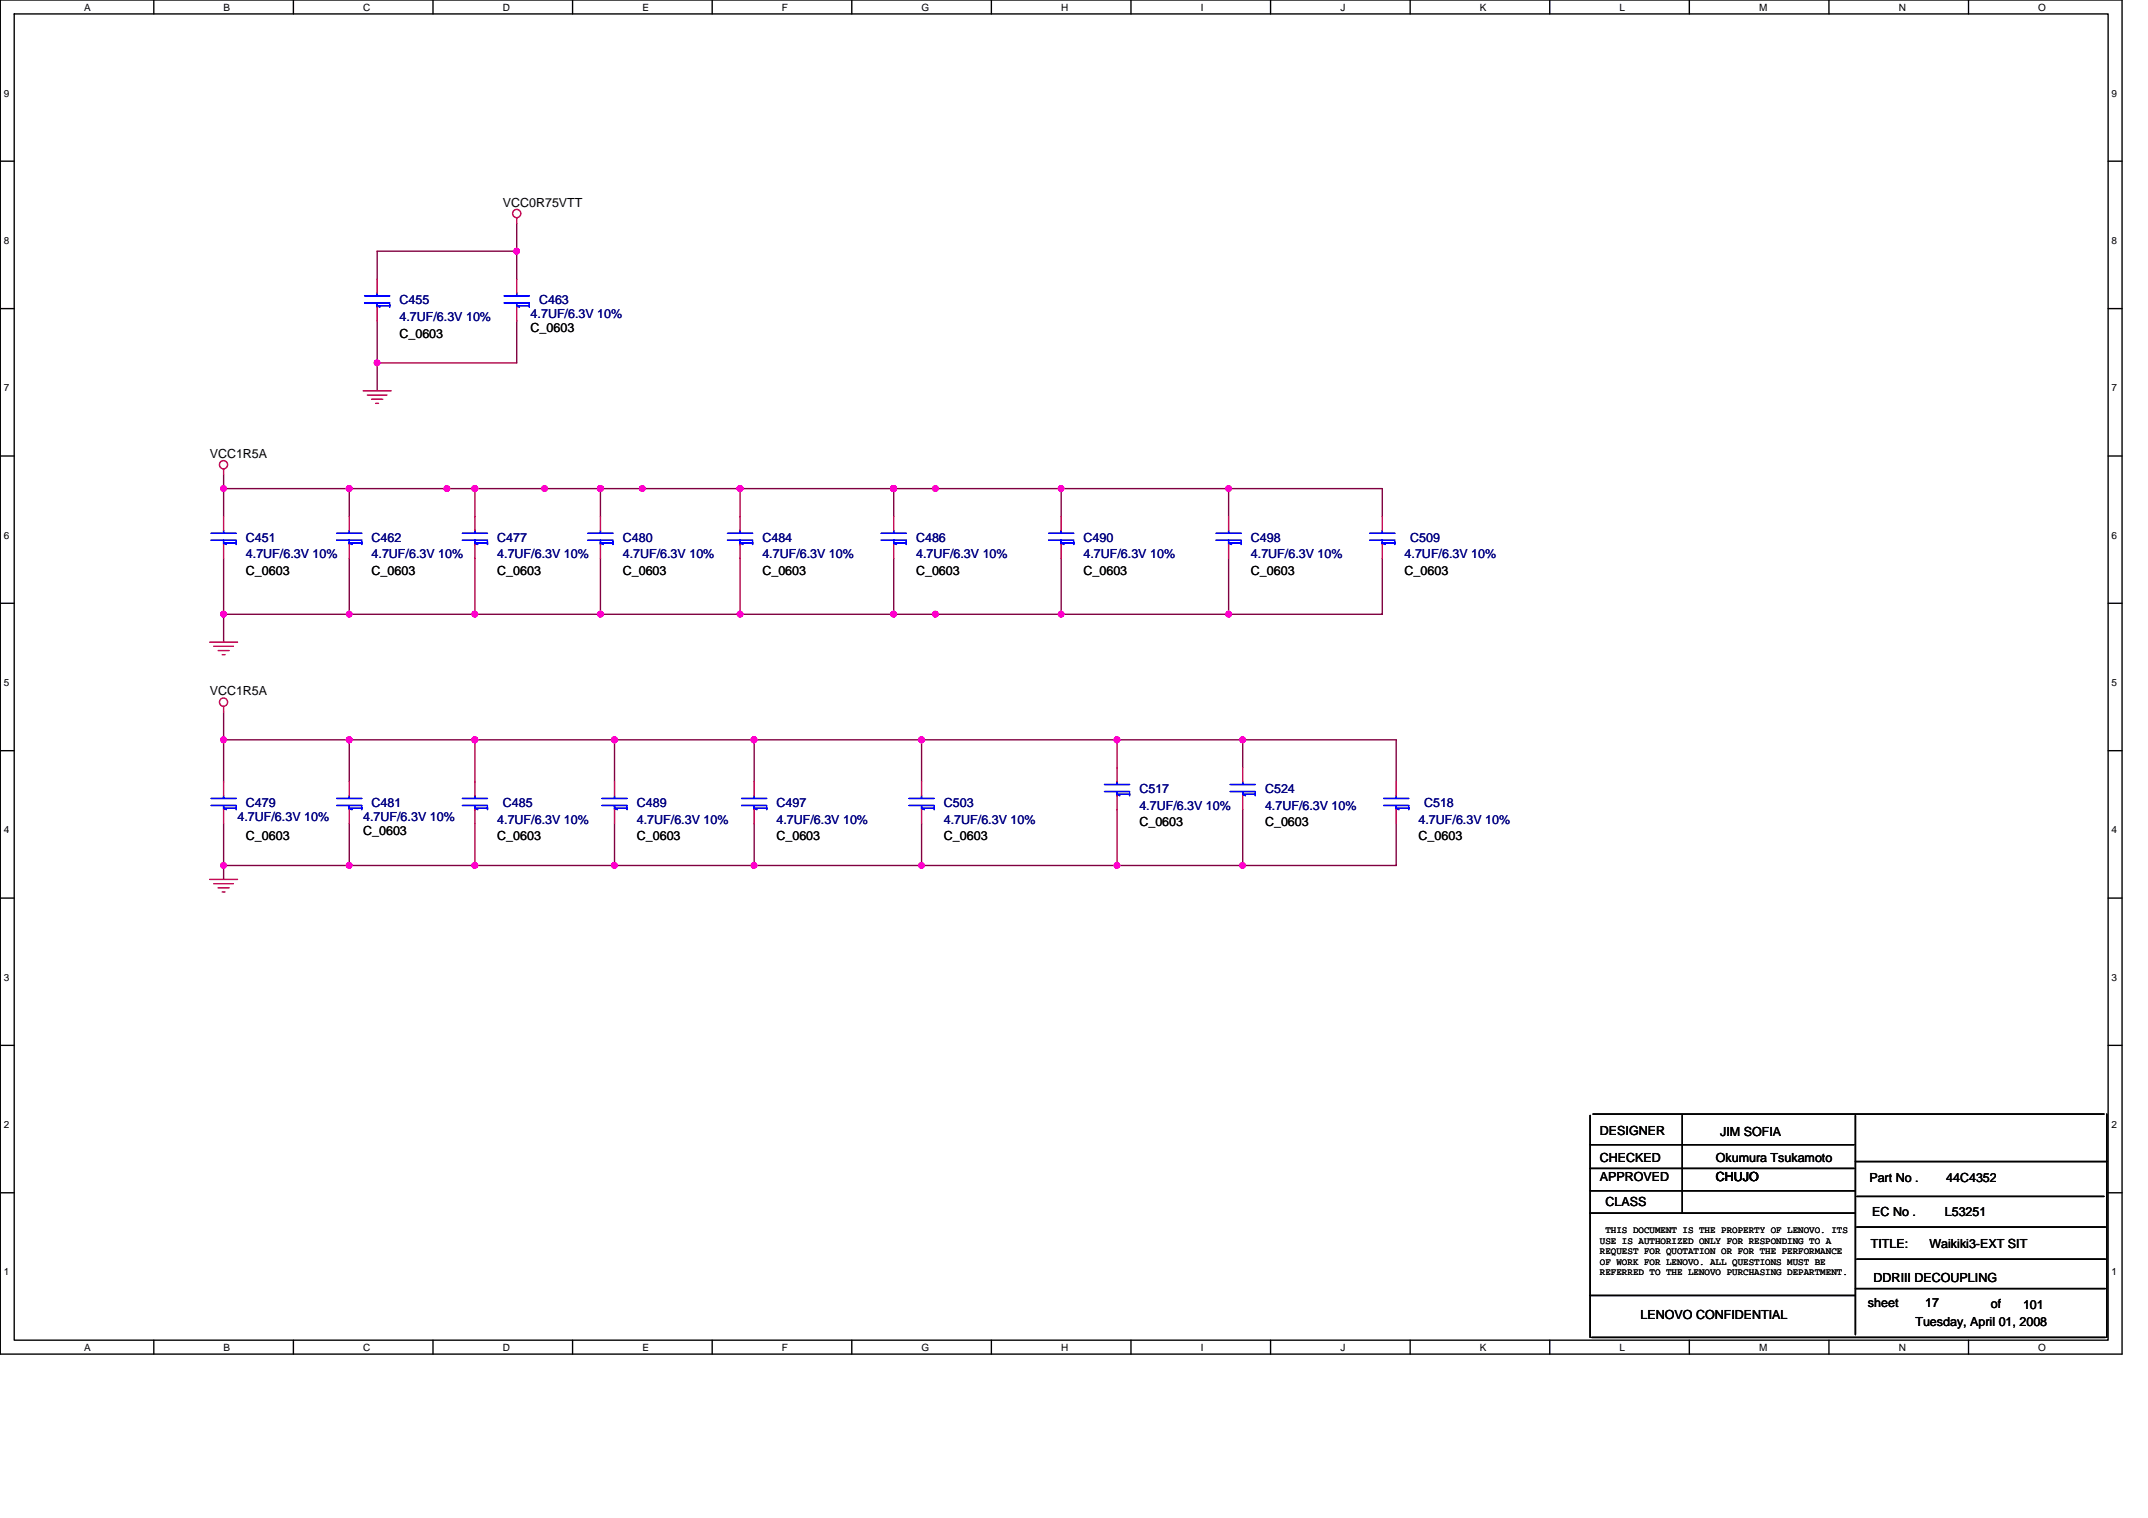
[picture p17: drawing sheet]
<svg xmlns="http://www.w3.org/2000/svg" width="297mm" height="210mm" viewBox="0 0 297 210" stroke-linecap="round" stroke-linejoin="round" font-family="sans-serif">
<defs><g id="words">
<g font-size="1.7">
<text x="69.5" y="28.6">VCC0R75VTT</text>
<text x="55.2" y="46.7">C_0603</text>
<text x="73.4" y="45.9">C_0603</text>
<text x="29" y="63.3">VCC1R5A</text>
<text x="34" y="79.5">C_0603</text>
<text x="51.4" y="79.5">C_0603</text>
<text x="68.8" y="79.5">C_0603</text>
<text x="86.1" y="79.5">C_0603</text>
<text x="105.4" y="79.5">C_0603</text>
<text x="126.7" y="79.5">C_0603</text>
<text x="149.8" y="79.5">C_0603</text>
<text x="173" y="79.5">C_0603</text>
<text x="194.2" y="79.5">C_0603</text>
<text x="29" y="96.1">VCC1R5A</text>
<text x="34" y="116.2">C_0603</text>
<text x="50.2" y="115.4">C_0603</text>
<text x="68.8" y="116.2">C_0603</text>
<text x="88.1" y="116.2">C_0603</text>
<text x="107.4" y="116.2">C_0603</text>
<text x="130.5" y="116.2">C_0603</text>
<text x="157.6" y="114.3">C_0603</text>
<text x="174.9" y="114.3">C_0603</text>
<text x="196.2" y="116.2">C_0603</text>
<text x="221.3" y="156.9">DESIGNER</text>
<text x="221.3" y="160.6">CHECKED</text>
<text x="237.3" y="160.6">Okumura Tsukamoto</text>
<text x="237.9" y="157.1">JIM SOFIA</text>
<text x="221.3" y="163.3">APPROVED</text>
<text x="222" y="166.8">CLASS</text>
<text x="237.3" y="163.3">CHUJO</text>
<text x="258.5" y="163.5">Part No .</text>
<text x="269.1" y="163.5">44C4352</text>
<text x="258.7" y="172.6">TITLE:</text>
<text x="258.9" y="168.1">EC No .</text>
<text x="266.8" y="172.6">Waikiki3-EXT SIT</text>
<text x="268.9" y="168.1">L53251</text>
<text x="259.1" y="177.2">DDRIII DECOUPLING</text>
<text x="226.9" y="182.4">LENOVO CONFIDENTIAL</text>
<text x="258.3" y="180.7">sheet</text>
<text x="264.9" y="183.4">Tuesday, April 01, 2008</text>
<text x="266.2" y="180.7">17</text>
<text x="275.3" y="180.9">of</text>
<text x="279.8" y="181.1">101</text>
</g>
<g font-size="1.7" fill="#000080">
<text x="55.2" y="42.1">C455</text>
<text x="55.2" y="44.4">4.7UF/6.3V 10%</text>
<text x="73.4" y="44">4.7UF/6.3V 10%</text>
<text x="74.5" y="42.1">C463</text>
<text x="34" y="74.9">C451</text>
<text x="34" y="77.2">4.7UF/6.3V 10%</text>
<text x="51.4" y="74.9">C462</text>
<text x="51.4" y="77.2">4.7UF/6.3V 10%</text>
<text x="68.8" y="74.9">C477</text>
<text x="68.8" y="77.2">4.7UF/6.3V 10%</text>
<text x="86.1" y="74.9">C480</text>
<text x="86.1" y="77.2">4.7UF/6.3V 10%</text>
<text x="105.4" y="74.9">C484</text>
<text x="105.4" y="77.2">4.7UF/6.3V 10%</text>
<text x="126.7" y="74.9">C486</text>
<text x="126.7" y="77.2">4.7UF/6.3V 10%</text>
<text x="149.8" y="74.9">C490</text>
<text x="149.8" y="77.2">4.7UF/6.3V 10%</text>
<text x="173" y="74.9">C498</text>
<text x="173" y="77.2">4.7UF/6.3V 10%</text>
<text x="194.2" y="77.2">4.7UF/6.3V 10%</text>
<text x="195" y="74.9">C509</text>
<text x="32.8" y="113.5">4.7UF/6.3V 10%</text>
<text x="34" y="111.6">C479</text>
<text x="50.2" y="113.5">4.7UF/6.3V 10%</text>
<text x="51.4" y="111.6">C481</text>
<text x="68.8" y="113.9">4.7UF/6.3V 10%</text>
<text x="69.5" y="111.6">C485</text>
<text x="88.1" y="111.6">C489</text>
<text x="88.1" y="113.9">4.7UF/6.3V 10%</text>
<text x="107.4" y="111.6">C497</text>
<text x="107.4" y="113.9">4.7UF/6.3V 10%</text>
<text x="130.5" y="111.6">C503</text>
<text x="130.5" y="113.9">4.7UF/6.3V 10%</text>
<text x="157.6" y="109.6">C517</text>
<text x="157.6" y="112">4.7UF/6.3V 10%</text>
<text x="174.9" y="109.6">C524</text>
<text x="174.9" y="112">4.7UF/6.3V 10%</text>
<text x="196.2" y="113.9">4.7UF/6.3V 10%</text>
<text x="196.9" y="111.6">C518</text>
</g>
<g font-size="1.4">
<text x="11.6" y="1.5">A</text>
<text x="30.9" y="1.5">B</text>
<text x="50.2" y="1.5">C</text>
<text x="69.5" y="1.5">D</text>
<text x="88.8" y="1.5">E</text>
<text x="108.1" y="1.5">F</text>
<text x="127.4" y="1.5">G</text>
<text x="146.7" y="1.5">H</text>
<text x="166" y="1.5">I</text>
<text x="185.4" y="1.5">J</text>
<text x="204.7" y="1.5">K</text>
<text x="224" y="1.5">L</text>
<text x="243.3" y="1.5">M</text>
<text x="262.6" y="1.5">N</text>
<text x="281.9" y="1.5">O</text>
<text x=".5" y="13.4">9</text>
<text x="292" y="13.4">9</text>
<text x=".5" y="33.7">8</text>
<text x="292" y="33.7">8</text>
<text x=".5" y="54.1">7</text>
<text x="292" y="54.1">7</text>
<text x=".5" y="74.5">6</text>
<text x="292" y="74.5">6</text>
<text x=".5" y="94.8">5</text>
<text x="292" y="94.8">5</text>
<text x=".5" y="115.2">4</text>
<text x="292" y="115.2">4</text>
<text x=".5" y="135.6">3</text>
<text x="292" y="135.6">3</text>
<text x=".5" y="156">2</text>
<text x="292" y="156">2</text>
<text x=".5" y="176.4">1</text>
<text x="292" y="176.4">1</text>
<text x="11.6" y="186.8">A</text>
<text x="30.9" y="186.8">B</text>
<text x="50.2" y="186.8">C</text>
<text x="69.5" y="186.8">D</text>
<text x="88.8" y="186.8">E</text>
<text x="108.1" y="186.8">F</text>
<text x="127.4" y="186.8">G</text>
<text x="146.7" y="186.8">H</text>
<text x="166" y="186.8">I</text>
<text x="185.4" y="186.8">J</text>
<text x="204.7" y="186.8">K</text>
<text x="224" y="186.8">L</text>
<text x="243.3" y="186.8">M</text>
<text x="262.6" y="186.8">N</text>
<text x="281.9" y="186.8">O</text>
</g>
<g font-size="1.3">
<text x="221.3" y="172">USE IS AUTHORIZED ONLY FOR RESPONDING TO A</text>
<text x="221.3" y="173.4">REQUEST FOR QUOTATION OR FOR THE PERFORMANCE</text>
<text x="222" y="170.6">THIS DOCUMENT IS THE PROPERTY OF LENOVO. ITS</text>
<text x="221.3" y="174.9">OF WORK FOR LENOVO. ALL QUESTIONS MUST BE</text>
<text x="221.3" y="176.3">REFERRED TO THE LENOVO PURCHASING DEPARTMENT.</text>
</g>
</g></defs>
<path d="M0 0h293.5v187.2h-293.5zM2 1.9h289.5v183.4h-289.5z" fill="none" stroke="#000" stroke-width=".19"/>
<g fill="#fff">
<path d="M11.6 .2h.9v1.6h-.9z"/>
<path d="M11.6 185.5h.9v1.6h-.9z"/>
</g>
<path d="M21.3 0v1.9M21.3 185.3v1.9" fill="none" stroke="#000" stroke-width=".19"/>
<g fill="#fff">
<path d="M30.9 .2h.9v1.6h-.9z"/>
<path d="M30.9 185.5h.9v1.6h-.9z"/>
</g>
<path d="M40.6 0v1.9M40.6 185.3v1.9" fill="none" stroke="#000" stroke-width=".19"/>
<g fill="#fff">
<path d="M50.2 .2h1v1.6h-1z"/>
<path d="M50.2 185.5h1v1.6h-1z"/>
</g>
<path d="M59.9 0v1.9M59.9 185.3v1.9" fill="none" stroke="#000" stroke-width=".19"/>
<g fill="#fff">
<path d="M69.5 .2h1v1.6h-1z"/>
<path d="M69.5 185.5h1v1.6h-1z"/>
</g>
<path d="M79.2 0v1.9M79.2 185.3v1.9" fill="none" stroke="#000" stroke-width=".19"/>
<g fill="#fff">
<path d="M88.8 .2h.9v1.6h-.9z"/>
<path d="M88.8 185.5h.9v1.6h-.9z"/>
</g>
<path d="M98.5 0v1.9M98.5 185.3v1.9" fill="none" stroke="#000" stroke-width=".19"/>
<g fill="#fff">
<path d="M108.1 .2h.9v1.6h-.9z"/>
<path d="M108.1 185.5h.9v1.6h-.9z"/>
</g>
<path d="M117.8 0v1.9M117.8 185.3v1.9" fill="none" stroke="#000" stroke-width=".19"/>
<g fill="#fff">
<path d="M127.4 .2h1.1v1.6h-1.1z"/>
<path d="M127.4 185.5h1.1v1.6h-1.1z"/>
</g>
<path d="M137.1 0v1.9M137.1 185.3v1.9" fill="none" stroke="#000" stroke-width=".19"/>
<g fill="#fff">
<path d="M146.7 .2h1v1.6h-1z"/>
<path d="M146.7 185.5h1v1.6h-1z"/>
</g>
<path d="M156.4 0v1.9M156.4 185.3v1.9" fill="none" stroke="#000" stroke-width=".19"/>
<g fill="#fff">
<path d="M166 .2h.4v1.6h-.4z"/>
<path d="M166 185.5h.4v1.6h-.4z"/>
</g>
<path d="M175.7 0v1.9M175.7 185.3v1.9" fill="none" stroke="#000" stroke-width=".19"/>
<g fill="#fff">
<path d="M185.4 .2h.7v1.6h-.7z"/>
<path d="M185.4 185.5h.7v1.6h-.7z"/>
</g>
<path d="M195 0v1.9M195 185.3v1.9" fill="none" stroke="#000" stroke-width=".19"/>
<g fill="#fff">
<path d="M204.7 .2h.9v1.6h-.9z"/>
<path d="M204.7 185.5h.9v1.6h-.9z"/>
</g>
<path d="M214.3 0v1.9M214.3 185.3v1.9" fill="none" stroke="#000" stroke-width=".19"/>
<g fill="#fff">
<path d="M224 .2h.7v1.6h-.7z"/>
<path d="M224 185.5h.7v1.6h-.7z"/>
</g>
<path d="M233.6 0v1.9M233.6 185.3v1.9" fill="none" stroke="#000" stroke-width=".19"/>
<g fill="#fff">
<path d="M243.3 .2h1.1v1.6h-1.1z"/>
<path d="M243.3 185.5h1.1v1.6h-1.1z"/>
</g>
<path d="M252.9 0v1.9M252.9 185.3v1.9" fill="none" stroke="#000" stroke-width=".19"/>
<g fill="#fff">
<path d="M262.6 .2h1v1.6h-1z"/>
<path d="M262.6 185.5h1v1.6h-1z"/>
</g>
<path d="M272.2 0v1.9M272.2 185.3v1.9" fill="none" stroke="#000" stroke-width=".19"/>
<g fill="#fff">
<path d="M281.9 .2h1.1v1.6h-1.1z"/>
<path d="M281.9 185.5h1.1v1.6h-1.1z"/>
<path d="M.5 12.1h.8v1.6h-.8z"/>
<path d="M292 12.1h.8v1.6h-.8z"/>
<path d="M.5 32.5h.8v1.5h-.8z"/>
<path d="M292 32.5h.8v1.5h-.8z"/>
</g>
<path d="M0 22.3h2M291.5 22.3h2" fill="none" stroke="#000" stroke-width=".19"/>
<g fill="#fff">
<path d="M.5 52.9h.8v1.5h-.8z"/>
<path d="M292 52.9h.8v1.5h-.8z"/>
</g>
<path d="M0 42.7h2M291.5 42.7h2" fill="none" stroke="#000" stroke-width=".19"/>
<g fill="#fff">
<path d="M.5 73.2h.8v1.6h-.8z"/>
<path d="M292 73.2h.8v1.6h-.8z"/>
</g>
<path d="M0 63.1h2M291.5 63.1h2" fill="none" stroke="#000" stroke-width=".19"/>
<g fill="#fff">
<path d="M.5 93.6h.8v1.5h-.8z"/>
<path d="M292 93.6h.8v1.5h-.8z"/>
</g>
<path d="M0 83.4h2M291.5 83.4h2" fill="none" stroke="#000" stroke-width=".19"/>
<g fill="#fff">
<path d="M.5 114h.8v1.5h-.8z"/>
<path d="M292 114h.8v1.5h-.8z"/>
</g>
<path d="M0 103.8h2M291.5 103.8h2" fill="none" stroke="#000" stroke-width=".19"/>
<g fill="#fff">
<path d="M.5 134.4h.8v1.5h-.8z"/>
<path d="M292 134.4h.8v1.5h-.8z"/>
</g>
<path d="M0 124.2h2M291.5 124.2h2" fill="none" stroke="#000" stroke-width=".19"/>
<g fill="#fff">
<path d="M.5 154.7h.8v1.6h-.8z"/>
<path d="M292 154.7h.8v1.6h-.8z"/>
</g>
<path d="M0 144.5h2M291.5 144.5h2" fill="none" stroke="#000" stroke-width=".19"/>
<g fill="#fff">
<path d="M.5 175.1h.8v1.6h-.8z"/>
<path d="M292 175.1h.8v1.6h-.8z"/>
</g>
<g fill="none" stroke="#000" stroke-width=".19">
<path d="M219.9 158.3h36.5M219.9 154.2v30.7M220.3 154.1h70.7M232.6 154.2v13.5M256.6 154.2v30.4M291.3 154.1v30.8M0 164.9h2M219.9 161.6h36.5M219.9 164.7h36.7M219.9 167.7h36.7M219.9 179.1h36.7M256.6 178.2h34.5"/>
<path d="M256.6 160.6h34.7M256.8 169.7h34.3M256.8 165.4h34.2M256.8 174.1h34.3M291.5 164.9h2M220.1 184.9h71"/>
</g>
<g fill="none" stroke="#800040" stroke-width=".19">
<path d="M71.5 34.7h-19.3v3.9M71.5 30.9v7.7M52.2 44.4v9.6M71.5 44.4v5.8h-19.3M30.9 67.6h160.3v3.8M30.9 65.6v5.8M30.9 77.2v11.6M48.3 67.6v3.8M48.3 77.2v7.7M65.7 67.6v3.8M65.7 77.2v7.7M83 67.6v3.8"/>
<path d="M83 77.2v7.7M102.3 67.6v3.8M102.3 77.2v7.7M123.6 67.6v3.8M123.6 77.2v7.7M146.7 67.6v3.8M146.7 77.2v7.7M169.9 67.6v3.8M169.9 77.2v7.7M191.2 77.2v7.7h-160.3M30.9 98.4v9.7M30.9 102.3h162.2v5.8"/>
<path d="M30.9 113.9v7.7M48.3 102.3v5.8M48.3 113.9v5.8M65.7 102.3v5.8M65.7 113.9v5.8M85 102.3v5.8M85 113.9v5.8M104.3 102.3v5.8M104.3 113.9v5.8M127.4 102.3v5.8M127.4 113.9v5.8M154.5 102.3v3.9"/>
<path d="M154.5 112v7.7M171.8 102.3v3.9M171.8 112v7.7M193.1 113.9v5.8h-162.2"/>
</g>
<g fill="#f0f" stroke="#f0f" stroke-width=".19">
<circle cx="30.9" cy="84.9" r=".38"/>
<circle cx="169.9" cy="84.9" r=".38"/>
<circle cx="30.9" cy="119.7" r=".38"/>
<circle cx="171.8" cy="119.7" r=".38"/>
<circle cx="127.4" cy="119.7" r=".38"/>
<circle cx="104.3" cy="119.7" r=".38"/>
<circle cx="85" cy="119.7" r=".38"/>
<circle cx="65.7" cy="119.7" r=".38"/>
<circle cx="48.3" cy="119.7" r=".38"/>
<circle cx="129.3" cy="84.9" r=".38"/>
<circle cx="102.3" cy="84.9" r=".38"/>
<circle cx="123.6" cy="67.6" r=".38"/>
<circle cx="71.4" cy="34.7" r=".38"/>
<circle cx="83" cy="84.9" r=".38"/>
<circle cx="65.7" cy="84.9" r=".38"/>
<circle cx="48.3" cy="84.9" r=".38"/>
<circle cx="52.1" cy="50.2" r=".38"/>
<circle cx="146.7" cy="84.9" r=".38"/>
<circle cx="154.5" cy="119.7" r=".38"/>
<circle cx="48.3" cy="67.6" r=".38"/>
<circle cx="30.9" cy="67.6" r=".38"/>
<circle cx="102.3" cy="67.6" r=".38"/>
<circle cx="88.8" cy="67.6" r=".38"/>
<circle cx="65.7" cy="67.6" r=".38"/>
<circle cx="61.8" cy="67.6" r=".38"/>
<circle cx="83" cy="67.6" r=".38"/>
<circle cx="75.3" cy="67.6" r=".38"/>
<circle cx="129.4" cy="67.6" r=".38"/>
<circle cx="169.9" cy="67.6" r=".38"/>
<circle cx="146.7" cy="67.6" r=".38"/>
<circle cx="123.6" cy="84.9" r=".38"/>
<circle cx="30.9" cy="102.3" r=".38"/>
<circle cx="48.3" cy="102.3" r=".38"/>
<circle cx="65.7" cy="102.3" r=".38"/>
<circle cx="85" cy="102.3" r=".38"/>
<circle cx="104.3" cy="102.3" r=".38"/>
<circle cx="127.4" cy="102.3" r=".38"/>
<circle cx="154.5" cy="102.3" r=".38"/>
<circle cx="171.8" cy="102.3" r=".38"/>
</g>
<g fill="none" stroke="#f00" stroke-width=".19">
<path d="M52.2 38.6v1.9M71.5 30.1v.8M71.5 38.6v1.9M50.2 54h3.9M50.8 54.6h2.7M51.4 55.2h1.5M52 55.8h.3M52.2 42.5v1.9M71.5 42.5v1.9M30.9 64.9v.7M30.9 71.4v1.9M30.9 75.3v1.9"/>
<path d="M48.3 71.4v1.9M48.3 75.3v1.9M65.7 71.4v1.9M65.7 75.3v1.9M83 71.4v1.9M83 75.3v1.9M102.3 71.4v1.9M102.3 75.3v1.9M123.6 71.4v1.9M123.6 75.3v1.9M146.7 71.4v1.9M146.7 75.3v1.9"/>
<path d="M169.9 71.4v1.9M169.9 75.3v1.9M191.2 71.4v1.9M191.2 75.3v1.9M29 88.8h3.8M29.6 89.4h2.7M30.2 90h1.5M30.7 90.5h.4M30.9 97.7v.7M30.9 108.1v1.9M30.9 112v1.9M48.3 108.1v1.9"/>
<path d="M48.3 112v1.9M65.7 108.1v1.9M65.7 112v1.9M85 108.1v1.9M85 112v1.9M104.3 108.1v1.9M104.3 112v1.9M127.4 108.1v1.9M127.4 112v1.9M154.5 106.2v1.9M154.5 110v2M171.8 106.2v1.9"/>
<path d="M171.8 110v2M193.1 108.1v1.9M193.1 112v1.9M29 121.6h3.8M29.6 122.2h2.7M30.2 122.8h1.5M30.7 123.3h.4"/>
<circle cx="71.5" cy="29.5" r=".57"/>
<circle cx="30.9" cy="64.3" r=".57"/>
<circle cx="30.9" cy="97.1" r=".57"/>
</g>
<g fill="none" stroke="#00f" stroke-width=".19">
<path d="M50.4 40.9h3.5M50.4 41.9h3.5M52.2 40.5v.4M52.2 41.9v.6M53.9 42.3h-1.7l.3 .2M53.9 42.1v.4M69.7 40.9h3.5M69.7 41.9h3.5M71.5 40.5v.4M71.5 41.9v.6M73.2 42.3h-1.7l.3 .2M73.2 42.1v.4"/>
<path d="M29.2 73.7h3.5M29.2 74.7h3.5M30.9 73.3v.4M30.9 74.7v.6M32.7 75.1h-1.8l.4 .2M32.7 74.9v.4M46.6 73.7h3.4M46.6 74.7h3.4M48.3 73.3v.4M48.3 74.7v.6M50 75.1h-1.7l.4 .2M50 74.9v.4"/>
<path d="M63.9 73.7h3.5M63.9 74.7h3.5M65.7 73.3v.4M65.7 74.7v.6M67.4 75.1h-1.7l.4 .2M67.4 74.9v.4M81.3 73.7h3.5M81.3 74.7h3.5M83 73.3v.4M83 74.7v.6M84.8 75.1h-1.8l.4 .2M84.8 74.9v.4"/>
<path d="M100.6 73.7h3.5M100.6 74.7h3.5M102.3 73.3v.4M102.3 74.7v.6M104.1 75.1h-1.8l.4 .2M104.1 74.9v.4M121.9 73.7h3.4M121.9 74.7h3.4M123.6 73.3v.4M123.6 74.7v.6M125.3 75.1h-1.7l.4 .2M125.3 74.9v.4"/>
<path d="M145 73.7h3.5M145 74.7h3.5M146.7 73.3v.4M146.7 74.7v.6M148.5 75.1h-1.8l.4 .2M148.5 74.9v.4M168.2 73.7h3.4M168.2 74.7h3.4M169.9 73.3v.4M169.9 74.7v.6M171.6 75.1h-1.7l.4 .2M171.6 74.9v.4"/>
<path d="M189.4 73.7h3.5M189.4 74.7h3.5M191.2 73.3v.4M191.2 74.7v.6M192.9 75.1h-1.7l.3 .2M192.9 74.9v.4M29.2 110.4h3.5M29.2 111.4h3.5M30.9 110v.4M30.9 111.4v.6M32.7 111.8h-1.8l.4 .2M32.7 111.6v.4"/>
<path d="M46.6 110.4h3.4M46.6 111.4h3.4M48.3 110v.4M48.3 111.4v.6M50 111.8h-1.7l.4 .2M50 111.6v.4M63.9 110.4h3.5M63.9 111.4h3.5M65.7 110v.4M65.7 111.4v.6M67.4 111.8h-1.7l.4 .2M67.4 111.6v.4"/>
<path d="M83.2 110.4h3.5M83.2 111.4h3.5M85 110v.4M85 111.4v.6M86.7 111.8h-1.7l.4 .2M86.7 111.6v.4M102.5 110.4h3.5M102.5 111.4h3.5M104.3 110v.4M104.3 111.4v.6M106 111.8h-1.7l.4 .2M106 111.6v.4"/>
<path d="M125.7 110.4h3.5M125.7 111.4h3.5M127.4 110v.4M127.4 111.4v.6M129.2 111.8h-1.8l.4 .2M129.2 111.6v.4M152.7 108.5h3.5M152.7 109.5h3.5M154.5 108.1v.4M154.5 109.5v.5M156.2 109.8h-1.7l.4 .2M156.2 109.6v.4"/>
<path d="M170.1 108.5h3.5M170.1 109.5h3.5M171.8 108.1v.4M171.8 109.5v.5M173.6 109.8h-1.8l.4 .2M173.6 109.6v.4M191.3 110.4h3.5M191.3 111.4h3.5M193.1 110v.4M193.1 111.4v.6M194.8 111.8h-1.7l.4 .2M194.8 111.6v.4"/>
</g>
<use href="#words"/>
</svg>
